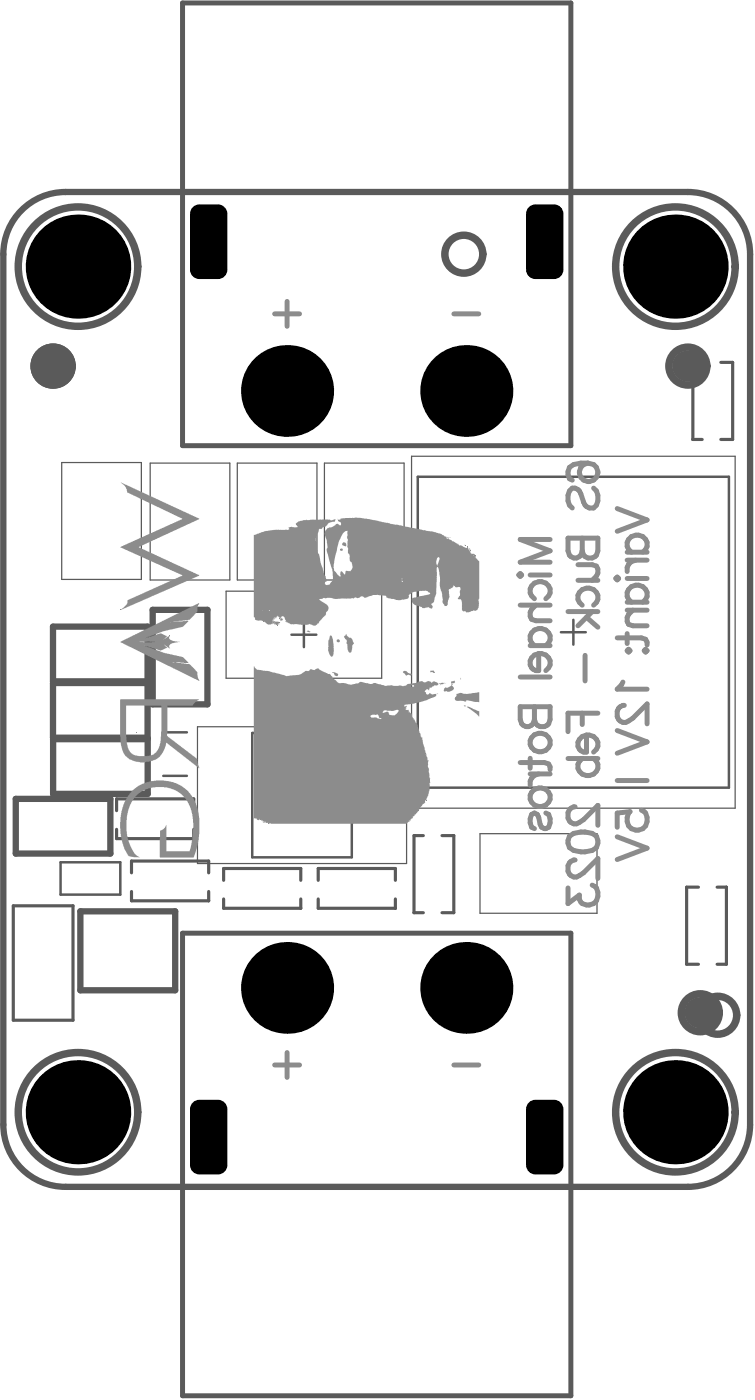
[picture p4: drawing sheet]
<svg xmlns="http://www.w3.org/2000/svg" width="101mm" height="187mm" viewBox="0 0 101 187" stroke-linecap="round" stroke-linejoin="round" font-family="sans-serif">
<g fill="none" stroke="#5a5a5a" stroke-width="1">
<circle cx="10.4" cy="35.7" r="8"/>
<circle cx="62" cy="34" r="2.54"/>
<circle cx="90.3" cy="35.7" r="8"/>
<circle cx="7.1" cy="49" r="2.54"/>
<circle cx="91.9" cy="49" r="2.54"/>
<circle cx="93.6" cy="135.5" r="2.54"/>
<circle cx="95.9" cy="135.8" r="2.54"/>
<circle cx="10.4" cy="148.8" r="8"/>
<circle cx="90.3" cy="148.8" r="8"/>
</g>
<g fill="none" stroke="#5a5a5a" stroke-width=".42">
<path d="M92.6 58.8h.1M92.6 58.8h1.2M93.8 48.5h-1.2v10.3M96.3 48.5h1.6v10.3h-1.6M15.6 108.5v-1.6h10.3v1.6M15.6 111v1.2h10.3M17.6 116.8v-1.6h10.3v1.6M17.6 119.3v1.2h10.3M25.9 111v1.2M25.9 112.2h.1M27.9 119.3v1.2M29.9 117.8v-1.6h10.3v1.6"/>
<path d="M42.5 117.8v-1.6h10.3v1.6M56.6 111.8h-1.3v10.3M59.1 111.8h1.5v10.3h-1.5M93.3 118.7h-1.5v10.3h1.5M95.8 118.7h1.3M97.1 118.7h.1M97.1 118.7v10.3h-1.3M1.8 121.2h8v15.3h-8zM27.9 120.5h.1M29.9 120.3v1.2h10.3M40.2 121.5h.1M40.2 120.3v1.2"/>
<path d="M42.5 120.3v1.2h10.3M52.8 120.3v1.2M52.8 121.5h.1M55.3 122.1h.1M55.3 122.1h1.3"/>
</g>
<path d="M8.2 61.9h10.7v15.6h-10.7zM20.1 62h10.6v15.6h-10.6zM30.2 79.1h20.8v11.7h-20.8zM31.7 62h10.7v15.6h-10.7zM43.4 62h10.6v15.6h-10.6zM55 61h43.2v47.1h-43.2zM26.4 97.2h27.9v18.3h-27.9zM64.1 111.5h15.7v10.7h-15.7z" fill="none" stroke="#5a5a5a" stroke-width=".17"/>
<g fill="none" stroke="#5a5a5a" stroke-width=".33">
<path d="M55.8 63.8h41.6v41.6h-41.6zM21.8 98h3.2M33.7 98.1h13.3v16.6h-13.3zM38.9 84.9h3.4M40.6 83.3v3.3M43.4 92.3v3.2M49.3 92.3v3.2M75 84.6h3.3M76.6 82.9v3.4M8.1 115.4h8v4.3h-8zM21.8 103.8h3.2M38.7 106.4h3.3"/>
<path d="M40.4 104.7v3.4"/>
<circle cx="36.7" cy="101.1" r="1.66"/>
</g>
<path d="M2.9 28.1a8.3 8.3 0 0 1 5.9-2.4h83.1a8.3 8.3 0 0 1 8.3 8.3v116.5a8.3 8.3 0 0 1-8.3 8.3h-83.1a8.3 8.3 0 0 1-8.4-8.3v-116.5a8.3 8.3 0 0 1 2.5-5.9zM7.1 83.8h12.6v7.4h-12.6zM7.1 91.4h12.6v7.3h-12.6zM7.1 98.9h12.6v7.3h-12.6zM20.4 81.6h7.3v12.6h-7.3zM2.1 106.9h12.6v7.3h-12.6zM10.7 121.9h12.7v10.6h-12.7z" fill="none" stroke="#5a5a5a" stroke-width=".84"/>
<path d="M24.4 .4h51.9v59.2h-51.9zM24.4 124.9h51.9v61.9h-51.9z" fill="none" stroke="#5a5a5a" stroke-width=".66"/>
<g fill="#8c8c8c">
<path d="M45 69.4l.2 .1z"/>
<path d="M62.1 72.9v.1z"/>
<path d="M36.6 82.8v.2z"/>
<path d="M45 85.6h.3l.1 .3h-.3l-.1-.1z"/>
<path d="M62.8 73.4l.1 .2z"/>
<path d="M37.4 82.8v.1z"/>
<path d="M60.1 71.9h.2z"/>
<path d="M36.5 83l.1 .1z"/>
<path d="M45.8 72.6h.4l.1 .3-.1 .2-.5-.2v-.2z"/>
<path d="M58.3 92.8h.2v.1z"/>
<path d="M45.5 73.4h.3v.2l-.3 .1z"/>
<path d="M57.5 89.7h.4l.2 .3h-.1l-.2-.1-.3 .1z"/>
<path d="M44.2 85l.2 .1 .1 .6 .1 1.3-.1 .7a.23 .23 0 0 1-.2 .2 .23 .23 0 0 1-.2-.2l-.3-.6v-.5l.1-.9 .1-.1v-.4z"/>
<path d="M62.4 94.5l.4 .1 1.2 .6v.7z"/>
<path d="M44.4 89.9l.4 .1 .3 .1 .1 .3h-.4l-.2-.3-.2-.1z"/>
<path d="M37.5 82.7l.3 .1v.2l-.3 .1z"/>
<path d="M61 92.8l.6-.1 .9 .2 1.5-.3v1.4l-.5-.1-1-.2h-.2v.2l-1.4-.1-.1-.2v-.2l.2-.3z"/>
<path d="M61.5 90.8l.1 .1h-.1z"/>
<path d="M46.2 84.9l.1-.1v.3l.3 .1v.2l.3-.1 .1 .2 .3 .5v.2l-.2 .2-.1 .7-.3 .3-.1-.2-.2-.3v-.6l-.1-.2 .1-.4-.4-.5 .2-.2z"/>
<path d="M53.9 89.8h.4l.3 .3 .5 .1-.1 .2-.6-.1a.15 .15 0 0 1-.1 .1 .15 .15 0 0 1-.1-.2l-.3-.2z"/>
<path d="M58.6 91.5l.4-.1h.6h-.2l-.1 .1h-.3l-.1 .2-.1-.1 .1-.1z"/>
<path d="M41.1 84.4h.2l.2 .1h-.4h-.1z"/>
<path d="M58.5 92.8v.1z"/>
<path d="M62 94.3l.2 .1v.2z"/>
<path d="M59.5 92h.3l.3-.1 .2-.2v-.5l.4-.1h.1l-.1 .3h-.3l.1 .2-.1 .2 .3 .2-.2 .4-.4 .2-.4-.1h-.3l-.1-.2z"/>
<path d="M16.1 64.6h.2z"/>
<path d="M17.8 105.7l.7-.6 1.1-.5 1.3-.2h1l1.6 .4 .9 .4 .8 .7 .6 .9 .4 .7 .4 1.9v3l-.3 1.2-.4 1.1h-4.6l.1-3.6 .4-.1 .3-.3 .1-.3v3.5h3.2l.3-1.5 .1-1.4-.1-2.1-.3-1-.5-1-.7-.7-.8-.5-.5-.2-1-.2-1.5 .1-1 .2-.9 .6-.8 .9-.5 1-.3 1.1v2.4l.3 1.1 .5 1 .2 .5 .7 .5-1.3-.1-.2-.2-.5-.9-.5-1.6v-.8v-1.8l.1-.8 .4-1.1 .6-1z"/>
<path d="M16.3 64.6l10.3 4.8-.3 .2-7.8 3.6 8.1 3.8-10.4 4.6 .7-.7 .1-.6 7.4-3.3-3-1.4-5.3-2.3v-.2l.4-.1 7.9-3.6-2.7-1.3-4.7-2.2-.2-.7z"/>
<path d="M33.9 71.6l1.6-.6 1.3-.1h1.7l.2-.1-.1-.1h-.1l.2-.2 1 .1 .1-.1-.2-.3-.1-.2 .4-.2 .6-.2 2.7-.1h.9l.1 .1h.2l.5-.1-.2 .3-.8 .2-.4 .5h-.4l-.1 .3h-.3l-.1 .4-.3 .2v.3l-.1 .3 .2 1.9 .2 .3 .2 1.1 .9 2.4-.3 .2v.2l.1 .1 .2 .1 .4-.1 .4-.5v-.7l-.1-.8-.7-2.5v-.3l.1-.1-.1-.6-.3-1.3 .1-.5 .2-.2 .6-.1 .5-.3 .1-.2h.2l.3 .2h.1v-.4l-.3-.2v-.2l.2 .1 .1-.2 .3-.1h1.6l1.6 .1 2.8 .6 .3 .1 3.6 .6 .8 .3 1.3 .1 1 .3 .5 .2 .1 .2h.2l.1 .3h.1l.1-.1-.2-.1h.2v.3l.1-.1 .3 .2h.1v.1h.2l.4 .3h.1l.2 .3h.4l.6 .3 .2-.1 .1 .2 .1-.1 .1 .5 .1 .1v.1l.5 .1 .2 .3-.1 .2h.1v.1h.1l.3 .4v5l-.1 .2 .1 .3v.7l-.2 .3-.2 .1h-.4l-.6 .3h-.3l-.1-.2h-.3l-.1-.1-.1-.2v-1.1l-.1-.2h-.3l-.1-.1 .3-.4-.1-.6 .2-.4-.3-.2-.4 .1-.2-.2h-.2l.1 .1-.1 .1-.2 .1h-.1l.1 .1-.3 .1 .1 1-.2 .5-.1 .5-.1 .2h-.3l-.3-.5 .1-.4-.1-.3v-.3l-.3-1.2v-.8l-.1-1.1-.1-.5-.2-.2-.1 3.7-.2 .4-.1 .6-.4 .3 .2 .3-.1 .4-.3-.1-.1-.2-.8 .2-.2-.2-.9-.3-.3-.3-.1-.4 .2-.2 2.3-.5v-.2l-.6-.3-1.6 .2-.4 .3h-.2l-.1 .6-1 .2h-.7l-.2-.2h-.8l-.3-.2v-.2l-1.1-.1h-.7l-.9 .4h-.2l-.1-.1-.3-.1-.3 .2h-.3l-.2-.1-.2 .2h-2.6l-.7-.1-.4 .1-.4-.1-.2 .1h-.3l-.1 .2 1.1 .6 .2 .3v.3l-.1 .3-.2 .1-.1 .4-.7 .7v.1h-.1l-.2 .4-.3 .2h-.3l-.5-.2-.3 .1-2.3-.1-.2-.2-.1 .1-.1-.1-.3-.1 .1-.1-.3-.6h-.2l-.2 .1 .1 .1h-.2l-.3-.3-.1 .1-.1 .2h-.1l-.1 .2-.1-.1-.2 .2 .1 .1v.1l.3-.1v.1h.7l-.2 .1v.2h-.1l-.1 .2v-.1h-.3v-.1h-.1v-.1h-.2v.1l-.1-.1h-.1v.1l-.2 .1h-.3l-.6-.4 .1-.1-.3-.1-.5 .1-.4-.2v-.2h-.1v-.1h-.1zM35.9 81.7l.1 .1 .1-.2zM36.4 83.1v.3zM36.6 83.2h.1zM36.6 82.7h.2zM36.7 83.3l.1 .1zM36.7 83.5l.1-.1zM36.8 82.6h.1l-.1 .1 .1-.1zM37.2 83.4v.1h.1v-.1zM42.4 83.4h.1zM46 71.2l-.3 .4-.5 .9-.5 2.1-.2 1.3 .1 .4 .8 .8h.1v-.2v-.4a.23 .23 0 0 1 .2 0 .23 .23 0 0 1 .2 .2l.1 .1h.1l.1-.4h.6l.3-.4-.1-.7-.3-.2v-.9l-.2-.2v-.6l-.1-.2 .1-1-.1-.3v-.8l-.2-.1zM53.6 77.5l.1 .3 .1 .1 .1-.2v-.2zM58.5 74.6l-.2 .5 .1 .6 .3-.9v-.2zM62.6 73.5v.1l.1-.1zM63.3 74.3v.1z"/>
<path d="M33.9 89.2l.5 .4 1.6 .2 .3 .2 1.7 .3 .2 .2 1.8-.2 .8-.5h.5l.2-.3 .6 .2 .1-.2 .3-.1 .2 .2 .4 .3 .7 .3h.3l.3 .3 .1 .3 .3 .2 .5 .4h.7l.9 .2 1-.2 .3-.2 1.2 .3 .8-.1 1.2 .4 1-.1 .2 .1 1-.1 .3 .1 .4-.1 .3-.2 1-.1 .3-.2 .4-.1 .4 .2 .5-.2 .3 .1 .2 .2 .3-.2 .4 .1 .2 .2v.1l-.2 .1h-.4l-.4 .3-.2-.1-.1 .5-.1-.2h-.2l-.2 .2v.2h.1l.1 .3h.2h.1a.18 .18 0 0 1 .2-.1 .18 .18 0 0 1 .1 .1l.6-.1 .1 .1v.2l-1.4 .6-1.6 .4-1.3 .2v.3l.3-.2 .1 .1-.2 .5h.4v.2l.3 .3 .1-.1v.4l.3 .3v.2l.1-.1 .1 .5 .2 .1 .3 1.3 .2 .1v.4l.3 .1-.1 .2 .1 .1v.5l.2 .4 .1 .1-.1 .3 .1 .1 .1 .5h.1v.4h.2l-.1 .4 .2 .1-.1 .1v.8h.1v.3v.3l.1 .8 .1 .1v.6h-.1v.8l-.4 1.4-.2 .2v.2l-.7 .7-.5 .9h-.2l-.1 .2h-.1l-.1 .3h-.1v.1l-.2 .1h.1l-.1 .2-.2-.1 .1 .1v.1l-.3 .1v.1h-18.2v-.1l-.1 .1-.3-.1h-.2l-.2-.1v.1h-.3v-.2l.1 .1 .1-.1h-.2v-.2l-.1 .2-.1-.2h-.2v-.1l-.2 .2v-.1l-.2-.1 .1-.1h-.5zM35.4 109.9h.1zM49.5 95.7v.2l.1 .1h.6l.6 .2h.2l-.1-.1-.2-.1-.2-.4zM51.2 95.1v.3l.6-.2 .1 .1 .1 .4h.6l.3-.1 .4-.4v-.2h-.2l-.5 .1zM54.1 94.7v.1zM54.6 95.2v.1zM54.6 95.3h.2zM54.9 91.8v.1h.4v-.2l-.1-.1z"/>
<path d="M16.1 93.6h10.5l-.5 .3-.3 .5h-3.4l-.1 4.1 4 3 .3 1.3-4.3-3.4h-.1l-.2 .8-.4 .8-.5 .5-.7 .3-1.1 .2h-.6l-1.4-.4-.5-.4-.4-.7-.3-1.2zM16.9 94.4v4.2v.9l.3 .9 .5 .6 .8 .2h1.2l.8-.2 .6-.7 .3-.9 .2-1.5v-3.5z"/>
<path d="M16.1 85.8l10.5-5.1-.2 .6v.6l-1 1-2.2 .3h.5l1.5-.1-.7 .8-2.7 .5-1.9 .8h.2l.9-.4h.6l.7 .4-.3 .3 .7-.4-.1 .3 .1 .2 .4 .2 .9 .1-1.2 .2-.2 .3 .1 .4-.7-.4 .3 .3-.8 .4-1.3-.5-.2 .1 2.1 .7 2.4 .5 .7 .7v.2l-1.1-.2-.6 .1 1.9 .2 1 1v.7l.2 .5-10.4-5.1h-.1zM19.3 85.4h.1zM19.4 86.4l.2 .1zM19.5 85.3h.2zM19.7 85.2l.2 .1v-.1zM19.6 86.5l.4 .1zM18.7 85.9l.5 .1 1.5-.1-.5-.1zM23.1 88.6h.2z"/>
</g>
<g fill="none" stroke="#8c8c8c" stroke-width=".66">
<path d="M36.7 42h3.3M38.4 40.3v3.4M60.7 42h3.3M69.3 76.9l.2-.2 .2 .2-.2 .2zM70.9 76.9h2.6M73.5 72.2h-4l4 1.5-4 1.5h4M75.9 72h4v1.7a1.05 1.05 0 0 1-1 1 1.05 1.05 0 0 1-1.1-1l-.2 .6a.92 .92 0 0 1-1.5 0l-.2-.6zM77.2 75.6h1.9l.6 .1 .2 .4v.6l-.2 .4-.6 .6M77.2 77.7h2.7M77.8 72v1.7M78.6 62h-1l-.9 .2a1.3 1.3 0 0 0-.6 1.9l.4 .1M79.3 65.3a1.75 1.75 0 0 1 0 2.7 1.08 1.08 0 0 1-1.3-.8l-.4-1.1a1.02 1.02 0 0 0-1.1-.8 1.75 1.75 0 0 0 0 2.7"/>
<path d="M82.5 68l4 1.6-4 1.5M82.5 77.2l.2 .2-.2 .2-.2-.2zM83.8 73.9h2.7M83.8 75h2.7M83.8 77.4h2.7M84.4 73.9a1.29 1.29 0 0 1-.3-1.8 1.29 1.29 0 0 1 1.8-.3 1.21 1.21 0 0 1 0 2.1M85 75a1.28 1.28 0 0 0-1.2 1.5M69.5 94.6h4v1.7a1.05 1.05 0 0 1-1 1 1.05 1.05 0 0 1-1.1-1l-.2 .5a.92 .92 0 0 1-1.5 0l-.2-.5zM69.5 81h4M69.5 90.6h4M70.9 86.4h2.6M71.4 80.1a1.29 1.29 0 0 1-.3-1.8 1.29 1.29 0 0 1 1.8-.3 1.21 1.21 0 0 1 0 2.1"/>
<path d="M71.4 86.4a1.29 1.29 0 0 1-.3-1.8 1.29 1.29 0 0 1 1.8-.3 1.21 1.21 0 0 1 0 2.1M71.4 87.6l.6-.1v2.2a1.1 1.1 0 0 1-1.2-.8 1.1 1.1 0 0 1 .6-1.3zM71.4 98.3a1.29 1.29 0 0 1 1.8 .3 1.29 1.29 0 0 1-.3 1.8 1.29 1.29 0 0 1-1.8-.3 1.29 1.29 0 0 1 .3-1.8zM71.4 94.6v1.7M71.6 81l-.6 .5-.1 .4v.6l.1 .4 .6 .2h1.9M72 87.5a1.26 1.26 0 0 1 1.4 .7 1.26 1.26 0 0 1-.5 1.5M75.9 81.8h4M77.8 81a1.29 1.29 0 0 1-.3-1.8 1.29 1.29 0 0 1 1.8-.3 1.21 1.21 0 0 1 0 2.1M77.8 95.4v1.5M77.8 98.5l.6-.1v2.2a1.1 1.1 0 0 1-1.2-.8 1.1 1.1 0 0 1 .6-1.3zM78.2 87.7v3.4M78.4 98.4a1.26 1.26 0 0 1 1.4 .7 1.26 1.26 0 0 1-.5 1.5"/>
<path d="M78.4 82.6l1.5 1.3M79.1 81.8l-1.9 1.9M79.9 95.4h-4v2.5M82.5 85.3h3.2l.6 .2 .2 .4v.4M82.5 97.7l4 1.6-4 1.5M83.2 91.3l-.1 .3-.6 .6h4M83.4 94.4a.99 .99 0 0 0-.9 .7v.8a.98 .98 0 0 0 1.5 .6l.6-.4 1.9-1.9v2.7M83.8 84.8v1.3M83.8 80.6h2.7M83.8 81.6h2.7M84 86.9l.2 .2-.2 .2-.2-.2zM84.4 80.6a1.29 1.29 0 0 1-.3-1.8 1.29 1.29 0 0 1 1.8-.3 1.21 1.21 0 0 1 0 2.1"/>
<path d="M84.6 81.6l-.6 .6-.2 .4v.6l.2 .3 .6 .2h1.9M86.3 86.9l.2 .2-.2 .2-.2-.2zM69.5 102h3.3l.5 .2 .2 .4v.4M70.9 101.5v1.3M70.9 103.6h2.6M71.4 105.6a1.29 1.29 0 0 1 1.8 .3 1.29 1.29 0 0 1-.3 1.8 1.29 1.29 0 0 1-1.8-.3 1.29 1.29 0 0 1 .3-1.8zM72 103.6a1.28 1.28 0 0 0-1.1 1.5M72.9 108.8l.4 .2 .2 .5v.6l-.2 .6-.4 .2-.5-.2-.6-1.7-.4-.2-.4 .2-.1 .5v.6l.1 .6 .4 .2M75.9 101.5h4M76.1 111.9a3.1 3.1 0 0 1 3.6 0 1.3 1.3 0 0 1-.6 1.9 3.3 3.3 0 0 1-3-.4l-.2-.6v-.3zM76.9 108a.99 .99 0 0 0-1 .7v.8a.98 .98 0 0 0 1.5 .5l.6-.3 1.9-1.9v2.6M76.9 115.1a.99 .99 0 0 0-1 .7v.8a.98 .98 0 0 0 1.5 .6l.6-.4 1.9-1.9v2.6"/>
<path d="M77.8 101.5a1.29 1.29 0 0 0-.3 1.8 1.29 1.29 0 0 0 1.8 .3 1.21 1.21 0 0 0 0-2.1M79.1 118.4a1.16 1.16 0 0 1 .8 1.6 1.3 1.3 0 0 1-1.1 1.1 1.3 1.3 0 0 1-1.4-.8v-.5l-1.5 1.1v-2.1M82.5 104.4h4M82.5 112l4 1.5-4 1.5M85.7 108.4a1.16 1.16 0 0 1 .8 1.5 1.36 1.36 0 0 1-1.7 1.2 1.36 1.36 0 0 1-1-1.7l.2-.6 .2-.2-1.7 .2v1.9M36.7 142.5h3.3M38.4 140.8v3.4M60.7 142.5h3.3"/>
<circle cx="78.7" cy="63.2" r="1.24"/>
</g>
<g fill="#000">
<path d="M25.9 27.6l.7-.2v1.2h-1.2l.1-.4zM25.4 36.1h1.2v1.2a1.25 1.25 0 0 1-1.2-1.2zM29.1 27.4a1.25 1.25 0 0 1 1.3 1.2h-1.3zM29.1 36.1h1.3a1.25 1.25 0 0 1-1.3 1.2zM70.8 27.6l.7-.2v1.2h-1.2a1.25 1.25 0 0 1 .5-1zM70.3 36.1h1.2v1.2a1.25 1.25 0 0 1-1.2-1.2zM74 27.4a1.25 1.25 0 0 1 1.3 1.2h-1.3zM74 36.1h1.3a1.25 1.25 0 0 1-1.3 1.2zM25.4 155.9h1.2v1.2a1.25 1.25 0 0 1-1.2-1.2zM25.9 147.4l.7-.2v1.2h-1.2l.1-.4zM29.1 155.9h1.3a1.25 1.25 0 0 1-1.3 1.2zM29.1 147.2a1.25 1.25 0 0 1 1.3 1.2h-1.3z"/>
<path d="M70.3 155.9h1.2v1.2a1.25 1.25 0 0 1-1.2-1.2zM70.8 147.4l.7-.2v1.2h-1.2a1.25 1.25 0 0 1 .5-1zM74 155.9h1.3a1.25 1.25 0 0 1-1.3 1.2zM74 147.2a1.25 1.25 0 0 1 1.3 1.2h-1.3z"/>
<circle cx="10.4" cy="35.7" r="7"/>
<circle cx="90.3" cy="35.7" r="7"/>
<circle cx="38.4" cy="52.3" r="6.1"/>
<circle cx="62.3" cy="52.3" r="6.1"/>
<circle cx="38.4" cy="132.2" r="6.1"/>
<circle cx="62.3" cy="132.2" r="6.1"/>
<circle cx="10.4" cy="148.8" r="7"/>
<circle cx="90.3" cy="148.8" r="7"/>
</g>
<g fill="#000">
<path d="M26.6 27.4h2.5l1.3 1.2v7.5l-1.3 1.2h-2.5l-1.2-1.2v-7.5z" fill-rule="evenodd"/>
<path d="M70.3 28.6l1.2-1.2h2.5l1.3 1.2v7.5l-1.3 1.2h-2.5l-1.2-1.2z" fill-rule="evenodd"/>
<path d="M26.6 147.2h2.5l1.3 1.2v7.5l-1.3 1.2h-2.5l-1.2-1.2v-7.5z" fill-rule="evenodd"/>
<path d="M71.5 147.2h2.5l1.3 1.2v7.5l-1.3 1.2h-2.5l-1.2-1.2v-7.5z" fill-rule="evenodd"/>
</g>
<g fill="#5a5a5a">
<circle cx="93.6" cy="135.5" r="2.11"/>
<circle cx="91.9" cy="49" r="2.11"/>
<circle cx="7.1" cy="49" r="2.11"/>
</g>
</svg>
